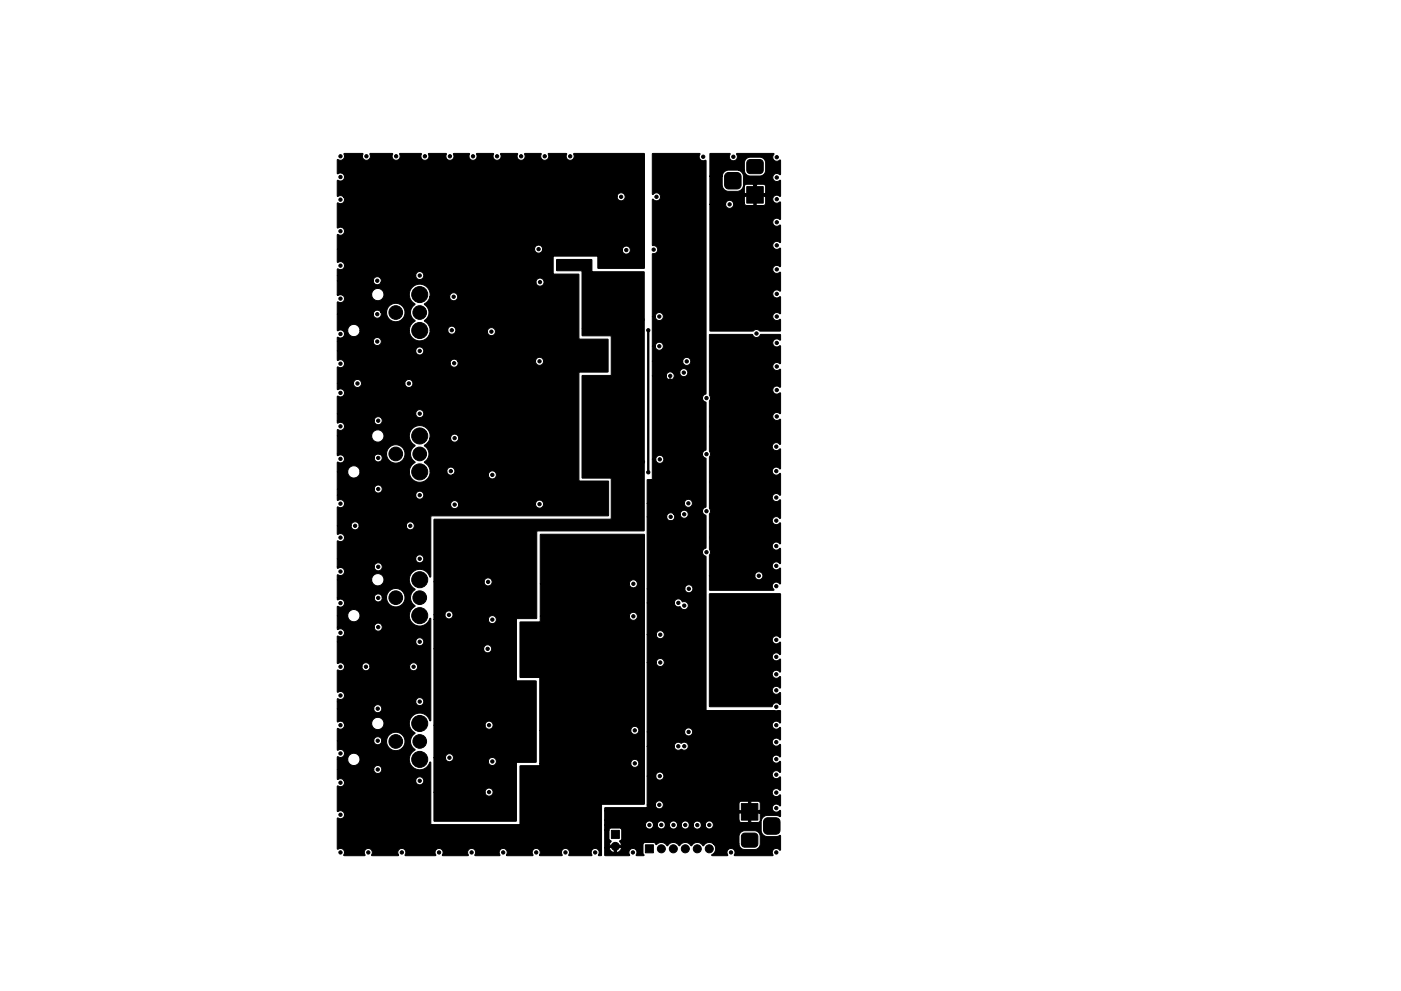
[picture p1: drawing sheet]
<svg xmlns="http://www.w3.org/2000/svg" width="297mm" height="210mm" viewBox="0 0 297 210" stroke-linecap="round" stroke-linejoin="round" font-family="sans-serif">
<g fill="#000" stroke="#000" stroke-width=".21">
<path d="M71.5 33.9l.1-.1a.9 .9 0 0 0 1.2 0 .9 .9 0 0 0 .1-1.2l3.9-.1 .2 .2a.88 .88 0 0 0 .8 1.3 .88 .88 0 0 0 .6-1.4h4.8a.98 .98 0 0 0 .7 1.4 .91 .91 0 0 0 .9-.4 .91 .91 0 0 0-.1-1l4.5-.1 .2 .2a.88 .88 0 0 0 .8 1.3 .88 .88 0 0 0 .6-1.4h3.8a.98 .98 0 0 0 .7 1.4 .91 .91 0 0 0 .9-.4 .91 .91 0 0 0-.1-1l3.3-.1 .2 .2a.88 .88 0 0 0 .8 1.3 .88 .88 0 0 0 .6-1.4h3.6a.98 .98 0 0 0 .7 1.4 .91 .91 0 0 0 .9-.4 .91 .91 0 0 0-.1-1l3.5-.1 .2 .2a.88 .88 0 0 0 .8 1.3 .88 .88 0 0 0 .6-1.4l3.4-.1 .2 .2a.88 .88 0 0 0 .8 1.3 .88 .88 0 0 0 .6-1.4l3.8-.1 .2 .2a.88 .88 0 0 0 .8 1.3 .88 .88 0 0 0 .6-1.4l14.9-.1 .1 .2v24.2h-9.7l-.2-.1v-2.5h-9.4v3.8l5.4 .1v13.7h6.1l.1 .2v6.8h-6.2v23.1l6.3 .1v7.3h-37.7v12.9l-.2 .1a2.24 2.24 0 0 0-3.6-1.1 2.24 2.24 0 0 0 .5 3.7 2.09 2.09 0 0 0 0 3.6 2.25 2.25 0 0 0-.4 3.7 2.25 2.25 0 0 0 3.6-1.1l.1 .1v21.5l-.2 .1a2.24 2.24 0 0 0-3.6-1.1 2.24 2.24 0 0 0 .5 3.8 2.08 2.08 0 0 0 0 3.5 2.25 2.25 0 0 0-.4 3.7 2.25 2.25 0 0 0 3.6-1.1l.1 .1v13.1h18.9l.1-12.4 4.1-.1v-.4h19.3a.86 .86 0 0 0 1.3 .7 .86 .86 0 0 0 .1-1.4 .86 .86 0 0 0-1.3 .5l-.1 .2h-19.3v-7h19.3a.86 .86 0 0 0 1.3 .7 .86 .86 0 0 0 .1-1.4 .86 .86 0 0 0-1.3 .5l-.1 .2h-19.3v-11.3h-4l-.2-.1 .1-11.6 4.2-.1v-1.1h18.9a.86 .86 0 0 0 1.3 .7 .86 .86 0 0 0 .1-1.4 .86 .86 0 0 0-1.3 .5l-.1 .2h-18.9v-6.9h18.9a.86 .86 0 0 0 1.3 .7 .86 .86 0 0 0 .1-1.4 .86 .86 0 0 0-1.3 .5l-.1 .2h-18.9l.1-10.5 21.9-.1 .1 .2v57l-.1 .1h-9v10.8l-.1 .1h-.5a.94 .94 0 0 0-.6-1.5 .85 .85 0 0 0-.8 .4 .85 .85 0 0 0 0 1l-.1 .1h-4.8a.94 .94 0 0 0-.6-1.5 .85 .85 0 0 0-.8 .4 .85 .85 0 0 0 0 1l-.1 .1h-4.7a.99 .99 0 0 0-.4-1.5 .86 .86 0 0 0-1 .4 .86 .86 0 0 0 0 1l-.1 .1h-5.5a.99 .99 0 0 0-.4-1.5 .86 .86 0 0 0-1 .4 .86 .86 0 0 0 0 1l-.1 .1h-5.2a.99 .99 0 0 0-.4-1.5 .86 .86 0 0 0-1 .4 .86 .86 0 0 0 0 1l-.1 .1h-5.4a.99 .99 0 0 0-.4-1.5 .86 .86 0 0 0-1 .4 .86 .86 0 0 0 0 1l-.1 .1h-6.4a.95 .95 0 0 0-.5-1.5 .85 .85 0 0 0-.9 .4 .85 .85 0 0 0 0 1l-.1 .1h-5.6a.94 .94 0 0 0-.6-1.5 .85 .85 0 0 0-.8 .4 .85 .85 0 0 0 0 1l-.1 .1h-4.4a.99 .99 0 0 0-.4-1.5l-.9 .2-.1-.1v-6.4l.1-.2a.88 .88 0 0 0 1.2-.1 .88 .88 0 0 0 0-1.2 .88 .88 0 0 0-1.2 0l-.1-5.3 .1-.2a.86 .86 0 0 0 1.1 0 .86 .86 0 0 0 .2-1h15.2l.1 .1a.86 .86 0 0 0 1.3 .5 .86 .86 0 0 0-.1-1.4 .86 .86 0 0 0-1.3 .8l-15.2-.1a.98 .98 0 0 0-1.3-.2l-.1-2.1h7.7a.86 .86 0 0 0 1.3 .7 .86 .86 0 0 0 .1-1.4 .86 .86 0 0 0-1.3 .5l-.1 .2h-7.7v-2.2h2.2a1.3 1.3 0 0 0 1.4 1.3l.4-.1a1.31 1.31 0 0 0 .3-2.3 1.31 1.31 0 0 0-2.1 1.1h-2.2v-.5h.2a.88 .88 0 0 0 1.2-.3 .88 .88 0 0 0-.1-1.1 .88 .88 0 0 0-1.2 0l-.1-2h7.7a.85 .85 0 0 0 .8 .8 .85 .85 0 0 0 .9-.8l1.1 .1a1.95 1.95 0 0 0 2.8 1.8 1.95 1.95 0 0 0 .3-3.4 1.95 1.95 0 0 0-3.1 1.3v.2h-1.1a.85 .85 0 0 0-.8-.9 .85 .85 0 0 0-.9 .9h-7.7v-2.5l.2-.1a.85 .85 0 0 0 1-.1 .85 .85 0 0 0 .3-1h5.8v.2a1.31 1.31 0 0 0 2.1 .8 1.31 1.31 0 0 0-.2-2.2 1.31 1.31 0 0 0-1.9 1.2h-5.8l-.1-.1a.97 .97 0 0 0-1.3-.2l-.1-2.8h7.7a.86 .86 0 0 0 1.3 .7 .86 .86 0 0 0 .1-1.4 .86 .86 0 0 0-1.3 .5l-.1 .2h-7.7v-1.5h16.6a.86 .86 0 0 0 1.3 .7 .86 .86 0 0 0 .1-1.4 .86 .86 0 0 0-1.3 .5l-.1 .2h-16.6v-.5l.1-.2a.88 .88 0 0 0 1.2-.1 .88 .88 0 0 0 0-1.2 .88 .88 0 0 0-1.2 0l-.1-4.6 .1-.2a.87 .87 0 0 0 1 .1 .87 .87 0 0 0 .4-.7h3.7l.1 .1a.86 .86 0 0 0 .9 .7 .86 .86 0 0 0 .7-.8h8.4l.1 .1a.86 .86 0 0 0 1.3 .5 .86 .86 0 0 0-.1-1.4 .86 .86 0 0 0-1.3 .8h-8.4v-.2a.86 .86 0 0 0-.9-.7 .86 .86 0 0 0-.8 .9h-3.7v-.2a.95 .95 0 0 0-1.4-.5l-.1-4.6h16.6a.86 .86 0 0 0 1.3 .7 .86 .86 0 0 0 .1-1.4 .86 .86 0 0 0-1.3 .5l-.1 .2h-16.6v-1.1l.1-.2a.88 .88 0 0 0 1.2-.1 .88 .88 0 0 0 0-1.2 .88 .88 0 0 0-1.2 0l-.1-.5h7.8a.85 .85 0 0 0 1.3 .7 .85 .85 0 0 0 .1-1.4 .85 .85 0 0 0-1.3 .5l-.1 .2h-7.8v-2.5h2.2a1.3 1.3 0 0 0 1.4 1.3l.4-.1a1.31 1.31 0 0 0 .7-1.7 1.31 1.31 0 0 0-1.8-.6l-.5 .5-.2 .6h-2.2v-1.8l.2-.1a.88 .88 0 0 0 1.2-.3 .88 .88 0 0 0-.1-1.1 .88 .88 0 0 0-1.2 0l-.1-.4h7.8a.85 .85 0 0 0 .9 .8 .85 .85 0 0 0 .8-1l1 .1a1.95 1.95 0 0 0 1.5 1.9l.3 .1a1.96 1.96 0 0 0 2.1-1.9 1.96 1.96 0 0 0-1.9-2 1.96 1.96 0 0 0-2 1.8h-1a.86 .86 0 0 0-.9-.7 .86 .86 0 0 0-.8 .9h-7.8v-3.9h7.3a1.3 1.3 0 0 0 1.5 1.3 1.3 1.3 0 0 0 1-1.7 1.3 1.3 0 0 0-1.8-.7l-.5 .4-.2 .7h-7.3v-.9l.1-.2a.88 .88 0 0 0 1.2-.1 .88 .88 0 0 0 0-1.2 .88 .88 0 0 0-1.2 0l-.1-.3h7.8a.86 .86 0 0 0 1.3 .7 .86 .86 0 0 0 .1-1.4 .86 .86 0 0 0-1.3 .5l-.1 .2h-7.8v-1.7h16.6a.86 .86 0 0 0 1.3 .7 .86 .86 0 0 0 .1-1.4 .86 .86 0 0 0-1.3 .5l-.1 .2h-16.6v-3.7l.1-.2a.88 .88 0 0 0 1.2-.1 .88 .88 0 0 0 0-1.2 .88 .88 0 0 0-1.2 0l-.1-1.8h2.9a.86 .86 0 0 0 .9 .8 .86 .86 0 0 0 .8-.8h10l.1 .1a.86 .86 0 0 0 1.3 .5 .86 .86 0 0 0-.1-1.4 .86 .86 0 0 0-1.3 .8h-10v-.2a.86 .86 0 0 0-.9-.7 .86 .86 0 0 0-.8 .9h-2.9v-3.9l.2-.1a.85 .85 0 0 0 1.3-.5h22.5l.1 .1a.85 .85 0 0 0 .9 .7 .85 .85 0 0 0 .7-.9h16.3l.1 .1a.86 .86 0 0 0 1.3 .5 .86 .86 0 0 0-.1-1.4 .86 .86 0 0 0-1.3 .8l-16.3-.1a.86 .86 0 0 0-.9-.7 .86 .86 0 0 0-.8 .9l-22.5-.1a.92 .92 0 0 0-.4-.9 .92 .92 0 0 0-1 .1l-.1-1.1h16.6a.86 .86 0 0 0 1.3 .7 .86 .86 0 0 0 .1-1.4 .86 .86 0 0 0-1.3 .5l-.1 .2h-16.6v-1.3h7.8a.86 .86 0 0 0 1.3 .7 .86 .86 0 0 0 .1-1.4 .86 .86 0 0 0-1.3 .5l-.1 .2h-7.8v-3.7h2.2a1.3 1.3 0 0 0 1.4 1.3l.4-.1a1.31 1.31 0 0 0 .8-1.2h10.5v.3a2.2 2.2 0 0 0 2.4 1.9 2.2 2.2 0 0 0 2-2.3h3.5l.1 .1a.85 .85 0 0 0 1.1 .7h7.6l.1 .1a.86 .86 0 0 0 1.3 .5 .86 .86 0 0 0-.1-1.4 .86 .86 0 0 0-1.3 .8h-7.6l.1-.1a.85 .85 0 0 0 0-1.5 .85 .85 0 0 0-1.3 .8h-3.5v-.2a2.54 2.54 0 0 0-1.2-1.7 2.08 2.08 0 0 0 0-3.6l.7-.7 .4-.8h4.4a.86 .86 0 0 0 1.3 .7 .86 .86 0 0 0 .1-1.4 .86 .86 0 0 0-1.3 .5l-.1 .2h-4.4a2.23 2.23 0 0 0-1.5-2.6 2.23 2.23 0 0 0-2.7 1.4 2.23 2.23 0 0 0 1.1 2.8 2.09 2.09 0 0 0 0 3.5 2.42 2.42 0 0 0-1.2 2l-10.5-.1a1.29 1.29 0 0 0-1.2-1.2h-.1a1.3 1.3 0 0 0-1.3 1.3h-2.2v-1.9l.2-.1a.85 .85 0 0 0 1 0 .85 .85 0 0 0 .3-.9h6.3l.1 .1a.86 .86 0 0 0 1.3 .5 .86 .86 0 0 0-.1-1.4 .86 .86 0 0 0-1.3 .8h-6.3v-.2a.96 .96 0 0 0-1.4-.3l-.1-.5h10.5a1.96 1.96 0 0 0 .8 1.7l.7 .3a1.96 1.96 0 0 0 2.3-1.6 1.96 1.96 0 0 0-1.7-2.2 1.96 1.96 0 0 0-2.1 1.8h-10.5v-3.7h7.3a1.31 1.31 0 0 0 1.5 1.3 1.31 1.31 0 0 0 1.1-1.6 1.31 1.31 0 0 0-1.7-.9l-.7 .5-.2 .7h-7.3v-1.2l.1-.2a.88 .88 0 0 0 1.2-.1 .88 .88 0 0 0 0-1.2 .88 .88 0 0 0-1.2 0l-.1-.5h7.8a.86 .86 0 0 0 1.3 .7 .86 .86 0 0 0 .1-1.4 .86 .86 0 0 0-1.3 .5l-.1 .2h-7.8v-1.5h16.6a.86 .86 0 0 0 1.3 .7 .86 .86 0 0 0 .1-1.4 .86 .86 0 0 0-1.3 .5l-.1 .2h-16.6v-3.6l.1-.2a.88 .88 0 0 0 1.2-.1 .88 .88 0 0 0 0-1.2 .88 .88 0 0 0-1.2 0l-.1-1.3h3.4a.86 .86 0 0 0 .9 .8 .86 .86 0 0 0 .8-.8h9.2l.1 .1a.86 .86 0 0 0 1.3 .5 .86 .86 0 0 0-.1-1.4 .86 .86 0 0 0-1.3 .8h-9.2v-.2a.86 .86 0 0 0-.9-.7 .86 .86 0 0 0-.8 .9h-3.4v-3.4l.2-.1a.85 .85 0 0 0 .9 0 .85 .85 0 0 0 .4-.8h22.4l.1 .1a.85 .85 0 0 0 1.1 .7 .85 .85 0 0 0 .4-1.2h16.5l.1 .1a.85 .85 0 0 0 1.3 .5 .85 .85 0 0 0-.1-1.4 .85 .85 0 0 0-1.3 .8h-16.5a.85 .85 0 0 0-.9-.5 .85 .85 0 0 0-.7 .9l-22.4-.1a.95 .95 0 0 0-1.4-.5l-.1-2h16.6a.86 .86 0 0 0 1.3 .7 .86 .86 0 0 0 .1-1.4 .86 .86 0 0 0-1.3 .5l-.1 .2h-16.6v-2h7.6a.86 .86 0 0 0 1.3 .7 .86 .86 0 0 0 .1-1.4 .86 .86 0 0 0-1.3 .5l-.1 .2h-7.6v-.8l.1-.2a.86 .86 0 0 0 1.3-.2 .86 .86 0 0 0-.3-1.2h1.1a1.31 1.31 0 0 0 1.1 1.3 1.31 1.31 0 0 0 1.4-.8l.1-.5h10.5a2.2 2.2 0 0 0 2.2 2.2 2.2 2.2 0 0 0 2.2-2.2h3.7l.1 .1a.85 .85 0 0 0 .7 .7 .85 .85 0 0 0 .9-.5h6.7l.1 .1a.86 .86 0 0 0 1.3 .5 .86 .86 0 0 0-.1-1.4 .86 .86 0 0 0-1.3 .8h-6.7v-.2a.86 .86 0 0 0-.7-1 .86 .86 0 0 0-1 .9l-3.7-.1a2.5 2.5 0 0 0-1.2-1.9 2.08 2.08 0 0 0 0-3.6l.7-.7 .4-.8h4.2a.86 .86 0 0 0 1.3 .7 .86 .86 0 0 0 .1-1.4 .86 .86 0 0 0-1.3 .5l-.1 .2h-4.2a2.23 2.23 0 0 0-1.5-2.6 2.23 2.23 0 0 0-2.7 1.4 2.23 2.23 0 0 0 1.1 2.7 2.09 2.09 0 0 0 0 3.6 2.43 2.43 0 0 0-1.2 2h-10.5a1.3 1.3 0 0 0-.8-1.2l-.7-.1-.4 .2-.5 .5-.2 .6-1.6-.1-.5 .2-.1-3.5h7.6l.1 .1a.85 .85 0 0 0 1.1 .7 .85 .85 0 0 0 .4-1.3l1.3 .1a1.96 1.96 0 0 0 2.8 1.8 1.96 1.96 0 0 0 .3-3.4 1.96 1.96 0 0 0-3.1 1.3v.2h-1.3a.85 .85 0 0 0-.9-.4 .85 .85 0 0 0-.7 .9h-7.6v-2.5l.2-.1a.87 .87 0 0 0 1.2-.3 .87 .87 0 0 0-.2-1.1 .87 .87 0 0 0-1.1 0l-.1-.2h7.3a1.3 1.3 0 0 0 1.4 1.3l.4-.1a1.3 1.3 0 0 0 .8-1.4 1.3 1.3 0 0 0-1.2-1.1l-.9 .3-.3 .4-.2 .6h-7.3v-2.9h7.6l.1 .1a.85 .85 0 0 0 .7 .7 .85 .85 0 0 0 .9-.5h32.8l.1 .1a.86 .86 0 0 0 1.3 .5 .86 .86 0 0 0-.1-1.4 .86 .86 0 0 0-1.3 .8h-32.8v-.2a.86 .86 0 0 0-.7-1 .86 .86 0 0 0-1 .9h-7.6v-1.1h16.6l.1 .1a.86 .86 0 0 0 1.3 .5 .86 .86 0 0 0-.1-1.4 .86 .86 0 0 0-1.3 .8h-16.6v-1.3l.2-.1a.88 .88 0 0 0 1.2-.3 .88 .88 0 0 0-.1-1.1 .88 .88 0 0 0-1.2 0l-.1-2.8h41.8a.85 .85 0 0 0 .8 .8 .85 .85 0 0 0 .9-.6h16.9l.1 .1a.86 .86 0 0 0 1.3 .5 .86 .86 0 0 0-.1-1.4 .86 .86 0 0 0-1.3 .8l-16.9-.1a.86 .86 0 0 0-.7-1 .86 .86 0 0 0-1 .9h-41.8v-3l.2-.1a.88 .88 0 0 0 1.2-.3 .88 .88 0 0 0-.1-1.1 .88 .88 0 0 0-1.2 0l-.1-5.2 .1-.2a.86 .86 0 0 0 1.2-.1 .86 .86 0 0 0 0-1.1h58l.1 .1a.86 .86 0 0 0 1.3 .5 .86 .86 0 0 0-.1-1.4 .86 .86 0 0 0-1.3 .8l-58-.1a1.29 1.29 0 0 0-1.3-.1v-3.2l.2-.1a.88 .88 0 0 0 1.2-.3 .88 .88 0 0 0-.1-1.1 .88 .88 0 0 0-1.2 0zM138.3 32.6l10-.1 .1 .2a.86 .86 0 0 0 0 1.1 .86 .86 0 0 0 1.1 .2l.2 .1v49.4a.97 .97 0 0 0-.8 1 .97 .97 0 0 0 .8 .9v10.1a.94 .94 0 0 0-.8 .9 .94 .94 0 0 0 .8 .9v10.3a.93 .93 0 0 0-.8 .9 .93 .93 0 0 0 .8 .9v6.9a.93 .93 0 0 0-.8 .9 .93 .93 0 0 0 .8 .9v32.6h15.7l.1 .2v2.4l-.2 .1a.86 .86 0 0 0-1.3-.2 .86 .86 0 0 0 0 1.3 .86 .86 0 0 0 1.3-.1h.2v2.5l-.1 .1-.2-.2a.85 .85 0 0 0-1.3 .1 .85 .85 0 0 0 .2 1.2 .85 .85 0 0 0 1.2-.1h.2v2.5l-.1 .1-.2-.2a.86 .86 0 0 0-1.3 .1 .86 .86 0 0 0 .2 1.2 .86 .86 0 0 0 1.2-.1h.2v2.2l-.1 .1-.2-.2a.85 .85 0 0 0-1.3 .1 .85 .85 0 0 0 .2 1.2 .85 .85 0 0 0 1.2-.1h.2v2.7l-.1 .1-.2-.2a.86 .86 0 0 0-1.3 .1 .86 .86 0 0 0 .2 1.2 .86 .86 0 0 0 1.2-.1h.2v2.2l-.1 .1-.2-.2a.86 .86 0 0 0-1.3 .1 .86 .86 0 0 0 .2 1.2 .86 .86 0 0 0 1.2-.1h.2l-.1 1.3-.7-.3h-2a1.66 1.66 0 0 0-1.4 1.1l-.1-.1v-1.5h-2v2h1.6l.4-.4 .2 .1v2a1.37 1.37 0 0 0 1.3 1.3h2l.7-.3v3.2a1.01 1.01 0 0 0-1.5-.1l-.2 .6 .2 .5-.1 .1h-8.1a.94 .94 0 0 0-.6-1.5 .86 .86 0 0 0-.8 .4 .86 .86 0 0 0 0 1l-.1 .1h-3.2l-.1-.2a1.36 1.36 0 0 0 .7-1.9l-.3-.3h5.4a1.24 1.24 0 0 0 1.2 1.1h2.2a1.24 1.24 0 0 0 1.1-1.1v-1.8l-.5-.8-.6-.2-2.2-.1-.8 .3-.3 .6-.1 2h-5.4l-.9-.4-.7 .2-.6 .6a1.49 1.49 0 0 0-2.6 0 1.49 1.49 0 0 0-2.5 0 1.49 1.49 0 0 0-2.5 0 1.5 1.5 0 0 0-2.4-.3l-.5-.5-2 .1-.3 .4v1.8l.2 .5h-1.6a.99 .99 0 0 0-.4-1.5 .86 .86 0 0 0-1 .4 .86 .86 0 0 0 0 1l-.1 .1h-5.1l-.1-.1v-1.6h.9l.3 .6 .4 .3 .9 .2a1.27 1.27 0 0 0 1.1-1.1h-1.1v1.1h-.5v-1.1h-2v-3.7h.9v1.9l.5 .5-.5 .8h2.7l-.4-.8 .4-.6v-1.8l-.1-.3-.3-.1h-1.8l-.3 .1-.2 .3h-.9v-1.1h8.6a.85 .85 0 0 0 .9 .9 .85 .85 0 0 0 .8-.9h.9v.2a.85 .85 0 0 0 .9 .7 .85 .85 0 0 0 .8-.9h.8l.1 .2a.86 .86 0 0 0 .9 .7 .86 .86 0 0 0 .7-.9h.8l.1 .2a.85 .85 0 0 0 .9 .7 .85 .85 0 0 0 .7-.8h.9v.1a.85 .85 0 0 0 .9 .7 .85 .85 0 0 0 .8-.9h.8l.1 .2a.86 .86 0 0 0 1.3 .5 .86 .86 0 0 0-.2-1.5 .86 .86 0 0 0-1.2 .8h-.8l-.1-.3a.85 .85 0 0 0-1-.5 .85 .85 0 0 0-.6 .9l-.9-.1a.86 .86 0 0 0-.8-.8 .86 .86 0 0 0-.9 .8h-.8v-.1a.86 .86 0 0 0-.9-.7 .86 .86 0 0 0-.8 .8h-.8a.86 .86 0 0 0-.9-.8 .86 .86 0 0 0-.8 .8h-.9v-.1a.86 .86 0 0 0-.9-.7 .86 .86 0 0 0-.8 .8h-8.6v-1h28.5l.4 .5h1.6v-2h-2v1.5h-28.5v-2h33v-1.6l-.5-.4h-1.5v2h-.5v-2h-1.6l-.3 .1-.1 .3v1.6h-28.5l.1-.7h8.9v-.5h1.7l.1 .1a.86 .86 0 0 0 1.3 .5 .86 .86 0 0 0-.1-1.4 .86 .86 0 0 0-1.3 .8h-1.7v-6.1h1.8l.1 .1a.86 .86 0 0 0 1.3 .5 .86 .86 0 0 0-.1-1.4 .86 .86 0 0 0-1.3 .8h-1.8v-6.4h5.7l.1 .2a.86 .86 0 0 0 1.4 .5 .89 .89 0 0 0 1.2 .1 .89 .89 0 0 0 .2-1.2 .89 .89 0 0 0-1.1-.3l-.2 .1a.95 .95 0 0 0-1.6 .6h-5.7v-3h7.9l.1 .2a.86 .86 0 0 0 1.3 .5 .86 .86 0 0 0-.1-1.5 .86 .86 0 0 0-1.3 .8h-7.9v-14.7h1.9l.1 .1a.86 .86 0 0 0 1.3 .5 .86 .86 0 0 0-.1-1.4 .86 .86 0 0 0-1.3 .8h-1.9v-5.9h1.9l.1 .1a.86 .86 0 0 0 1.3 .5 .86 .86 0 0 0-.1-1.4 .86 .86 0 0 0-1.3 .8h-1.9v-6.8h5.8v.2a1.16 1.16 0 0 0 1.3 .7 .87 .87 0 0 0 1.2 .4 .87 .87 0 0 0 .4-1.2 .87 .87 0 0 0-1.2-.3 .86 .86 0 0 0-1-.6 .86 .86 0 0 0-.7 .8h-5.8v-3h8v.2a.86 .86 0 0 0 1.4 .5 .86 .86 0 0 0-.2-1.5 .86 .86 0 0 0-1.2 .8h-8v-15.3h4.1l.1 .2a.85 .85 0 0 0 1.2 .6 .85 .85 0 0 0 .3-1.3h1.3v.2a.86 .86 0 0 0 1.4 .5 .86 .86 0 0 0-.2-1.5 .86 .86 0 0 0-1.2 .8l-1.4-.1a.86 .86 0 0 0-.9-.1 .86 .86 0 0 0-.6 .7h-4.1v-2.8h7.9v.2a.86 .86 0 0 0 1.4 .5 .86 .86 0 0 0-.2-1.5 .86 .86 0 0 0-1.2 .8h-7.9v-4.9l.1-.2h1v-4.2h.7l.1 .1a.86 .86 0 0 0 1.3 .5 .86 .86 0 0 0-.1-1.4 .86 .86 0 0 0-1.3 .8h-.7v-17.8h2.9l.1 .2a.85 .85 0 0 0 1.3 .6 .85 .85 0 0 0 0-1.4h1.5v.1a.86 .86 0 0 0 1.4 .5 .86 .86 0 0 0-.1-1.4 .86 .86 0 0 0-1.3 .8h-1.5l-.4-.2a.85 .85 0 0 0-1 .8h-2.9v-3h6.4l.1 .2a.86 .86 0 0 0 1.3 .5 .86 .86 0 0 0-.1-1.5 .86 .86 0 0 0-1.3 .8h-6.4v-3.2h.6l.1 .1a.86 .86 0 0 0 1.3 .5 .86 .86 0 0 0-.1-1.4 .86 .86 0 0 0-1.3 .8h-.6v-6.3h.6a.86 .86 0 0 0 1.3 .7 .86 .86 0 0 0 .1-1.4 .86 .86 0 0 0-1.3 .5l-.1 .2h-.6v-13.3a.91 .91 0 0 0 1.1-.9 .91 .91 0 0 0-1.1-.9v-9.7l.1-.2a.9 .9 0 0 0 1.4 .2 .9 .9 0 0 0-.1-1.4 .9 .9 0 0 0-1.3 .3zM150.5 32.6l4.2-.1 .1 .2a.88 .88 0 0 0 .2 1.2 .88 .88 0 0 0 1.2-.1 .88 .88 0 0 0 0-1.2l7.8-.1 .1 .2a.9 .9 0 0 0 0 1.3 .9 .9 0 0 0 1.3-.1l.1 3.1-.2 .1a.89 .89 0 0 0-1.3 0 .89 .89 0 0 0 .1 1.3 .89 .89 0 0 0 1.3-.2v3.5a.9 .9 0 0 0-1.3-.1 .9 .9 0 0 0 0 1.3 .9 .9 0 0 0 1.3-.1v3.8a.9 .9 0 0 0-1.3-.1 .9 .9 0 0 0 0 1.3 .9 .9 0 0 0 1.3-.1v3.8a.9 .9 0 0 0-1.3-.1 .9 .9 0 0 0 0 1.3 .9 .9 0 0 0 1.3-.1v4a.9 .9 0 0 0-1.3-.1 .9 .9 0 0 0 0 1.3 .9 .9 0 0 0 1.3-.1v4.1a.9 .9 0 0 0-1.3-.1 .9 .9 0 0 0 0 1.3 .9 .9 0 0 0 1.3-.1v3.7a.9 .9 0 0 0-1.3-.1 .9 .9 0 0 0 0 1.3 .9 .9 0 0 0 1.3-.1v2.5h-4.3a.97 .97 0 0 0-1.5 0h-9l-.1-.1v-26.7h3.3a.85 .85 0 0 0 1 .8 .85 .85 0 0 0 .7-1.1h2.3l.2 .4 .3 .1h3.6l.4-.4v-1.6h-2v2h-.5v-2h-2v1.5h-2.3v-.1a.86 .86 0 0 0-1-.5 .86 .86 0 0 0-.7 .9h-3.3v-6h2.6v1.9a1.37 1.37 0 0 0 1.3 1.3h1.9a2.04 2.04 0 0 0 1.4-1.1l.1 1.6h4.5v-1.6l-.4-.4h-1.6v2h-.5v-2h-1.6l-.5 .4-.1-2.2a1.37 1.37 0 0 0-.9-1.1h1.1l.3 .7 .8 .4h2.6l.5-.4 .3-.4v-2.1a1.25 1.25 0 0 0-1.2-1.1l-2.1 .1a1.25 1.25 0 0 0-1.2 1.1v1.7l-3.4-.1a1.37 1.37 0 0 0-1.3 1.3h-2.6zM153.9 36.9l.5-.3h1.8a.88 .88 0 0 1 .9 .9v1.7a.88 .88 0 0 1-.9 .9h-1.7a.88 .88 0 0 1-.9-.9v-1.8zM158.3 39.6h3.5v3.5h-3.5zM158.6 34l.5-.2h2l.4 .2 .3 .6v1.5l-.1 .5-.6 .2h-2l-.5-.1-.3-.6v-1.7zM118 55.1h7.4l.1 2.5 11.1 .1v54.8l-.1 .1h-22.7v18.5l-.1 .1h-4.2v13.2h4.1l.1 .2v17l-.1 .1h-4.1v12.5h-17.5v-6.1h10.8l.1 .1a.86 .86 0 0 0 1.3 .5 .86 .86 0 0 0-.1-1.4 .86 .86 0 0 0-1.3 .8h-10.8v-7.3h2.4l.1 .1a.85 .85 0 0 0 1.1 .7h7.9l.1 .1a.86 .86 0 0 0 1.3 .5 .86 .86 0 0 0-.1-1.4 .86 .86 0 0 0-1.3 .8h-7.9l.1-.1a.85 .85 0 0 0 0-1.5 .85 .85 0 0 0-1.3 .8h-2.4v-6.9h10.8l.1 .1a.86 .86 0 0 0 1.3 .5 .86 .86 0 0 0-.1-1.4 .86 .86 0 0 0-1.3 .8h-10.8v-16.2h10.5l.1 .1a.86 .86 0 0 0 1.3 .5 .86 .86 0 0 0-.1-1.4 .86 .86 0 0 0-1.3 .8h-10.5v-6.2h11.5l.1 .1a.86 .86 0 0 0 1.3 .5 .86 .86 0 0 0-.1-1.4 .86 .86 0 0 0-1.3 .8h-11.5v-1h2.3l.1 .1a.85 .85 0 0 0 1.3 .5 .85 .85 0 0 0-.1-1.4 .85 .85 0 0 0-1.3 .8h-2.3v-7h10.6l.1 .1a.85 .85 0 0 0 1.3 .5 .85 .85 0 0 0-.1-1.4 .85 .85 0 0 0-1.3 .8h-10.6l.1-13.3 37.5-.1v-8.7h-6.1l-.1-.1v-21.5l.1-.2h6.1v-8.4h-6.2v-13.8h-5.4zM150.4 71h9.1a.93 .93 0 0 0 .9 .6 .93 .93 0 0 0 .9-.7l4.1 .1 .1 1.1-.1 .1a.89 .89 0 0 0-1.3 0 .89 .89 0 0 0 0 1.3 .89 .89 0 0 0 1.3-.2v3.9a.9 .9 0 0 0-1.3-.1 .9 .9 0 0 0 0 1.3 .9 .9 0 0 0 1.3-.1v3.9a.9 .9 0 0 0-1.3-.1 .9 .9 0 0 0 0 1.3 .9 .9 0 0 0 1.3-.1v4.5a.9 .9 0 0 0-1.3-.1 .9 .9 0 0 0 0 1.3 .9 .9 0 0 0 1.3-.1l.1 5.3-.2 .1a.86 .86 0 0 0-1.3-.2 .86 .86 0 0 0 0 1.3 .86 .86 0 0 0 1.3-.1h.2v4.1l-.1 .1-.2-.2a.86 .86 0 0 0-1.3 .1 .86 .86 0 0 0 .2 1.2 .86 .86 0 0 0 1.2-.1h.2v4.5l-.1 .1-.2-.2a.86 .86 0 0 0-1.3 .1 .86 .86 0 0 0 .2 1.2 .86 .86 0 0 0 1.2-.1h.2v3.8l-.1 .1-.2-.2a.86 .86 0 0 0-1.3 .1 .86 .86 0 0 0 .2 1.2 .86 .86 0 0 0 1.2-.1h.2v4.3l-.1 .1-.2-.2a.85 .85 0 0 0-1.3 .1 .85 .85 0 0 0 .2 1.2 .85 .85 0 0 0 1.2-.1h.2v3.1l-.1 .1-.2-.2a.86 .86 0 0 0-1.3 .1 .86 .86 0 0 0 .2 1.2 .86 .86 0 0 0 1.2-.1h.2v3.2l-.1 .1-.2-.2a.89 .89 0 0 0-1.3 .2 .89 .89 0 0 0 .2 1.2l-13.7 .1v-3h9.6l.1 .1a.86 .86 0 0 0 1.3 .5 .86 .86 0 0 0-.1-1.4 .86 .86 0 0 0-1.3 .8h-9.6v-4.5a.92 .92 0 0 0 0-1.2l.1-7.5a.93 .93 0 0 0-.1-1.2l.1-10.9a.93 .93 0 0 0-.1-1.2l.1-10.7a.93 .93 0 0 0-.1-1.2zM150.4 126h15v9.3a1.01 1.01 0 0 0-1.5-.1 .85 .85 0 0 0 .2 1.2 .85 .85 0 0 0 1.2-.1h.2l-.1 2.6a1.01 1.01 0 0 0-1.5-.1 .85 .85 0 0 0 .2 1.2 .85 .85 0 0 0 1.2-.1h.2l-.1 2.7a1.01 1.01 0 0 0-1.5-.1 .85 .85 0 0 0 .2 1.2 .85 .85 0 0 0 1.2-.1h.2l-.1 2.4a1.01 1.01 0 0 0-1.5-.1 .85 .85 0 0 0 .2 1.2 .85 .85 0 0 0 1.2-.1h.2l-.1 2.5a1.01 1.01 0 0 0-1.5-.1l-.3 .5h-13.2zM129.6 176.2h1.7v1.7h-1.7zM157.5 176.9l.4-.2h2l.5 .2 .3 .6v1.5l-.2 .5-.6 .2h-2l-.4-.1-.3-.6v-1.7zM157.2 170.5h3.5v3.5h-3.5z"/>
<path d="M162.1 173.8l.5-.3h1.9a.88 .88 0 0 1 .9 .9v1.7a.88 .88 0 0 1-.9 .9h-1.7a.88 .88 0 0 1-.9-.9v-1.8zM136.8 179.2h1.7v1.7h-1.7z"/>
<circle cx="72.2" cy="33.2" r=".35"/>
<circle cx="72.2" cy="37.6" r=".35"/>
<circle cx="77.7" cy="33.2" r=".35"/>
<circle cx="84" cy="33.2" r=".35"/>
<circle cx="90.1" cy="33.2" r=".35"/>
<circle cx="95.4" cy="33.2" r=".35"/>
<circle cx="100.3" cy="33.2" r=".35"/>
<circle cx="105.4" cy="33.2" r=".35"/>
<circle cx="110.5" cy="33.2" r=".35"/>
<circle cx="115.5" cy="33.2" r=".35"/>
<circle cx="120.9" cy="33.2" r=".35"/>
<circle cx="149.1" cy="33.3" r=".35"/>
<circle cx="155.5" cy="33.3" r=".35"/>
<circle cx="160.1" cy="39.2" r=".35"/>
<circle cx="164.7" cy="37.7" r=".35"/>
<circle cx="164.7" cy="33.4" r=".35"/>
<circle cx="72.2" cy="56.4" r=".35"/>
<circle cx="72.2" cy="42.4" r=".35"/>
<circle cx="72.2" cy="49.1" r=".35"/>
<circle cx="80" cy="59.6" r=".35"/>
<circle cx="89" cy="58.5" r=".35"/>
<circle cx="114.2" cy="52.9" r=".35"/>
<circle cx="114.5" cy="59.9" r=".35"/>
<circle cx="118.5" cy="56.3" r=".35"/>
<circle cx="122.8" cy="56.2" r=".35"/>
<circle cx="126.7" cy="50.2" r=".35"/>
<circle cx="128.1" cy="48.1" r=".35"/>
<circle cx="129.4" cy="50.2" r=".35"/>
<circle cx="131.7" cy="41.8" r=".35"/>
<circle cx="132.8" cy="53.1" r=".35"/>
<circle cx="138.6" cy="53" r=".35"/>
<circle cx="139.2" cy="41.8" r=".35"/>
<circle cx="153.1" cy="57" r=".35"/>
<circle cx="153.1" cy="49.2" r=".35"/>
<circle cx="154.7" cy="43.4" r=".35"/>
<circle cx="157.9" cy="41.4" r=".35"/>
<circle cx="162.3" cy="41.4" r=".35"/>
<circle cx="164.7" cy="47.2" r=".35"/>
<circle cx="164.7" cy="57.2" r=".35"/>
<circle cx="164.7" cy="52.1" r=".35"/>
<circle cx="164.7" cy="42.3" r=".35"/>
<circle cx="72.2" cy="70.9" r=".35"/>
<circle cx="72.2" cy="77.2" r=".35"/>
<circle cx="72.2" cy="63.4" r=".35"/>
<circle cx="80" cy="72.5" r=".35"/>
<circle cx="80" cy="66.7" r=".35"/>
<circle cx="83.9" cy="66.3" r="1.45"/>
<circle cx="89" cy="62.5" r="1.7"/>
<circle cx="89" cy="70.1" r="1.7"/>
<circle cx="89" cy="74.5" r=".35"/>
<circle cx="89" cy="66.3" r="1.45"/>
<circle cx="93" cy="69" r=".35"/>
<circle cx="93" cy="70.9" r=".35"/>
<circle cx="95.8" cy="70.1" r=".35"/>
<circle cx="96.2" cy="63" r=".35"/>
<circle cx="96.3" cy="77.1" r=".35"/>
<circle cx="104.2" cy="70.4" r=".35"/>
<circle cx="111.4" cy="64.5" r=".35"/>
<circle cx="111.4" cy="76.7" r=".35"/>
<circle cx="112.7" cy="71.7" r=".35"/>
<circle cx="114.4" cy="76.7" r=".35"/>
<circle cx="123.8" cy="69.7" r=".35"/>
<circle cx="128" cy="73" r=".35"/>
<circle cx="136.2" cy="67.8" r=".35"/>
<circle cx="137.4" cy="70.1" r=".35"/>
<circle cx="139.8" cy="73.5" r=".35"/>
<circle cx="139.8" cy="67.2" r=".35"/>
<circle cx="142.1" cy="79.7" r=".35"/>
<circle cx="145" cy="79.1" r=".35"/>
<circle cx="145.6" cy="76.7" r=".35"/>
<circle cx="150.8" cy="78.8" r=".35"/>
<circle cx="153.1" cy="64.7" r=".35"/>
<circle cx="155.7" cy="78.8" r=".35"/>
<circle cx="157.2" cy="69.6" r=".35"/>
<circle cx="157.2" cy="72" r=".35"/>
<circle cx="160.4" cy="70.8" r=".35"/>
<circle cx="164.7" cy="77.8" r=".35"/>
<circle cx="164.7" cy="67.2" r=".35"/>
<circle cx="164.7" cy="72.8" r=".35"/>
<circle cx="164.7" cy="62.4" r=".35"/>
<circle cx="72.2" cy="90.5" r=".35"/>
<circle cx="72.2" cy="97.4" r=".35"/>
<circle cx="72.2" cy="83.4" r=".35"/>
<circle cx="75.8" cy="81.4" r=".35"/>
<circle cx="80.2" cy="89.3" r=".35"/>
<circle cx="80.2" cy="97.2" r=".35"/>
<circle cx="83.9" cy="96.3" r="1.45"/>
<circle cx="86.7" cy="81.4" r=".35"/>
<circle cx="89" cy="92.5" r="1.7"/>
<circle cx="89" cy="87.8" r=".35"/>
<circle cx="89" cy="96.3" r="1.45"/>
<circle cx="93.4" cy="99" r=".35"/>
<circle cx="95.6" cy="100" r=".35"/>
<circle cx="96.4" cy="93" r=".35"/>
<circle cx="111.4" cy="95" r=".35"/>
<circle cx="123.9" cy="100" r=".35"/>
<circle cx="136.3" cy="98" r=".35"/>
<circle cx="139.9" cy="97.5" r=".35"/>
<circle cx="142.1" cy="80.7" r=".35"/>
<circle cx="143.8" cy="80.7" r=".35"/>
<circle cx="145.7" cy="80.7" r=".35"/>
<circle cx="149.8" cy="96.4" r=".35"/>
<circle cx="149.8" cy="84.5" r=".35"/>
<circle cx="150.9" cy="90.5" r=".35"/>
<circle cx="155.7" cy="90.5" r=".35"/>
<circle cx="164.6" cy="100" r=".35"/>
<circle cx="164.6" cy="94.8" r=".35"/>
<circle cx="164.7" cy="82.8" r=".35"/>
<circle cx="164.7" cy="88.4" r=".35"/>
<circle cx="72.2" cy="114.1" r=".35"/>
<circle cx="72.2" cy="106.9" r=".35"/>
<circle cx="75.3" cy="111.6" r=".35"/>
<circle cx="80.2" cy="103.8" r=".35"/>
<circle cx="87" cy="111.6" r=".35"/>
<circle cx="89" cy="100.1" r="1.7"/>
<circle cx="89" cy="118.6" r=".35"/>
<circle cx="89" cy="105.1" r=".35"/>
<circle cx="93.4" cy="100.9" r=".35"/>
<circle cx="96.4" cy="107.1" r=".35"/>
<circle cx="104.4" cy="100.8" r=".35"/>
<circle cx="111.5" cy="107" r=".35"/>
<circle cx="112.7" cy="102" r=".35"/>
<circle cx="114.4" cy="107" r=".35"/>
<circle cx="128.1" cy="103.2" r=".35"/>
<circle cx="137.4" cy="100.2" r=".35"/>
<circle cx="142.2" cy="109.6" r=".35"/>
<circle cx="142.2" cy="110.8" r=".35"/>
<circle cx="143.9" cy="110.8" r=".35"/>
<circle cx="145.1" cy="109.1" r=".35"/>
<circle cx="145.7" cy="110.9" r=".35"/>
<circle cx="145.9" cy="106.8" r=".35"/>
<circle cx="149.8" cy="108.5" r=".35"/>
<circle cx="149.8" cy="117.2" r=".35"/>
<circle cx="150.8" cy="102.2" r=".35"/>
<circle cx="150.8" cy="114" r=".35"/>
<circle cx="155.7" cy="102.2" r=".35"/>
<circle cx="155.8" cy="114" r=".35"/>
<circle cx="164.6" cy="115.9" r=".35"/>
<circle cx="164.6" cy="105.6" r=".35"/>
<circle cx="164.6" cy="110.5" r=".35"/>
<circle cx="72.2" cy="134.3" r=".35"/>
<circle cx="72.2" cy="128" r=".35"/>
<circle cx="72.2" cy="121.3" r=".35"/>
<circle cx="80.2" cy="133.1" r=".35"/>
<circle cx="80.2" cy="126.9" r=".35"/>
<circle cx="80.2" cy="120.3" r=".35"/>
<circle cx="83.9" cy="126.8" r="1.45"/>
<circle cx="89" cy="130.6" r="1.7"/>
<circle cx="89" cy="123" r="1.7"/>
<circle cx="89" cy="136.2" r=".35"/>
<circle cx="89" cy="126.8" r="1.45"/>
<circle cx="95.2" cy="130.5" r=".35"/>
<circle cx="103.4" cy="137.7" r=".35"/>
<circle cx="103.5" cy="123.5" r=".35"/>
<circle cx="104.4" cy="131.5" r=".35"/>
<circle cx="107.6" cy="134.9" r=".35"/>
<circle cx="111.8" cy="126.9" r=".35"/>
<circle cx="123.3" cy="125.6" r=".35"/>
<circle cx="134.3" cy="123.9" r=".35"/>
<circle cx="134.3" cy="130.8" r=".35"/>
<circle cx="139.4" cy="124.1" r=".35"/>
<circle cx="139.4" cy="122.8" r=".35"/>
<circle cx="140" cy="134.7" r=".35"/>
<circle cx="143.8" cy="127.9" r=".35"/>
<circle cx="145.1" cy="128.5" r=".35"/>
<circle cx="145.9" cy="122.8" r=".35"/>
<circle cx="146.1" cy="124.9" r=".35"/>
<circle cx="153" cy="131.6" r=".35"/>
<circle cx="154.2" cy="120.6" r=".35"/>
<circle cx="155.5" cy="131.6" r=".35"/>
<circle cx="155.5" cy="121.3" r=".35"/>
<circle cx="160.9" cy="122.2" r=".35"/>
<circle cx="161" cy="130.7" r=".35"/>
<circle cx="161" cy="134.5" r=".35"/>
<circle cx="164.6" cy="139.4" r=".35"/>
<circle cx="164.6" cy="135.8" r=".35"/>
<circle cx="164.6" cy="120.1" r=".35"/>
<circle cx="164.6" cy="124.4" r=".35"/>
<circle cx="72.2" cy="141.5" r=".35"/>
<circle cx="72.2" cy="153.9" r=".35"/>
<circle cx="72.2" cy="159.9" r=".35"/>
<circle cx="72.2" cy="147.6" r=".35"/>
<circle cx="77.6" cy="141.5" r=".35"/>
<circle cx="80.1" cy="157.2" r=".35"/>
<circle cx="80.1" cy="150.4" r=".35"/>
<circle cx="83.9" cy="157.3" r="1.45"/>
<circle cx="87.7" cy="141.5" r=".35"/>
<circle cx="89" cy="153.5" r="1.7"/>
<circle cx="89" cy="148.9" r=".35"/>
<circle cx="89" cy="157.3" r="1.45"/>
<circle cx="103.7" cy="153.9" r=".35"/>
<circle cx="111.2" cy="143.1" r=".35"/>
<circle cx="112.4" cy="158.2" r=".35"/>
<circle cx="123.7" cy="156.8" r=".35"/>
<circle cx="134.6" cy="155" r=".35"/>
<circle cx="139.4" cy="154.5" r=".35"/>
<circle cx="139.4" cy="153.1" r=".35"/>
<circle cx="140" cy="140.6" r=".35"/>
<circle cx="143.8" cy="158.3" r=".35"/>
<circle cx="145.1" cy="158.3" r=".35"/>
<circle cx="146" cy="153.1" r=".35"/>
<circle cx="146" cy="155.3" r=".35"/>
<circle cx="149.9" cy="156.6" r=".35"/>
<circle cx="153.2" cy="149" r=".35"/>
<circle cx="154.3" cy="140.5" r=".35"/>
<circle cx="161.6" cy="156.5" r=".35"/>
<circle cx="164.6" cy="157.5" r=".35"/>
<circle cx="164.6" cy="143.1" r=".35"/>
<circle cx="164.6" cy="146.5" r=".35"/>
<circle cx="164.6" cy="153.9" r=".35"/>
<circle cx="164.6" cy="150" r=".35"/>
<circle cx="72.2" cy="172.9" r=".35"/>
<circle cx="72.2" cy="166.1" r=".35"/>
<circle cx="80.1" cy="163.3" r=".35"/>
<circle cx="89" cy="161.1" r="1.7"/>
<circle cx="89" cy="165.7" r=".35"/>
<circle cx="95.3" cy="160.8" r=".35"/>
<circle cx="103.7" cy="168.1" r=".35"/>
<circle cx="104.4" cy="161.6" r=".35"/>
<circle cx="107.6" cy="165.8" r=".35"/>
<circle cx="111.4" cy="174.1" r=".35"/>
<circle cx="130.5" cy="179.6" r=".85"/>
<circle cx="134.6" cy="162" r=".35"/>
<circle cx="136.8" cy="173.9" r=".35"/>
<circle cx="137.7" cy="175" r=".35"/>
<circle cx="139.3" cy="173.9" r=".35"/>
<circle cx="139.8" cy="170.8" r=".35"/>
<circle cx="139.9" cy="164.7" r=".35"/>
<circle cx="140.2" cy="175" r=".35"/>
<circle cx="141.9" cy="173.9" r=".35"/>
<circle cx="142.8" cy="175" r=".35"/>
<circle cx="144.4" cy="173.9" r=".35"/>
<circle cx="145.3" cy="175" r=".35"/>
<circle cx="147" cy="173.9" r=".35"/>
<circle cx="147.8" cy="175.1" r=".35"/>
<circle cx="149.5" cy="173.9" r=".35"/>
<circle cx="149.9" cy="166.3" r=".35"/>
<circle cx="150.4" cy="175" r=".35"/>
<circle cx="154.2" cy="166.3" r=".35"/>
<circle cx="161.1" cy="172.2" r=".35"/>
<circle cx="161.7" cy="164.6" r=".35"/>
<circle cx="164.6" cy="168.2" r=".35"/>
<circle cx="164.6" cy="171.5" r=".35"/>
<circle cx="164.6" cy="164.4" r=".35"/>
<circle cx="164.6" cy="161.1" r=".35"/>
<circle cx="72.2" cy="180.9" r=".35"/>
<circle cx="78.1" cy="180.9" r=".35"/>
<circle cx="85.2" cy="180.9" r=".35"/>
<circle cx="93.1" cy="180.9" r=".35"/>
<circle cx="100" cy="180.9" r=".35"/>
<circle cx="106.7" cy="180.9" r=".35"/>
<circle cx="113.7" cy="180.9" r=".35"/>
<circle cx="119.9" cy="180.9" r=".35"/>
<circle cx="126.2" cy="180.9" r=".35"/>
<circle cx="130.5" cy="181" r=".35"/>
<circle cx="134.2" cy="180.9" r=".35"/>
<circle cx="140.2" cy="180.1" r=".85"/>
<circle cx="142.8" cy="180.1" r=".85"/>
<circle cx="145.3" cy="180.1" r=".85"/>
<circle cx="147.8" cy="180.1" r=".85"/>
<circle cx="150.4" cy="180.1" r=".85"/>
<circle cx="155" cy="180.9" r=".35"/>
<circle cx="164.6" cy="180.9" r=".35"/>
</g>
<path d="M137.4 70.1v30.1" fill="none" stroke="#000" stroke-width=".5"/>
</svg>
